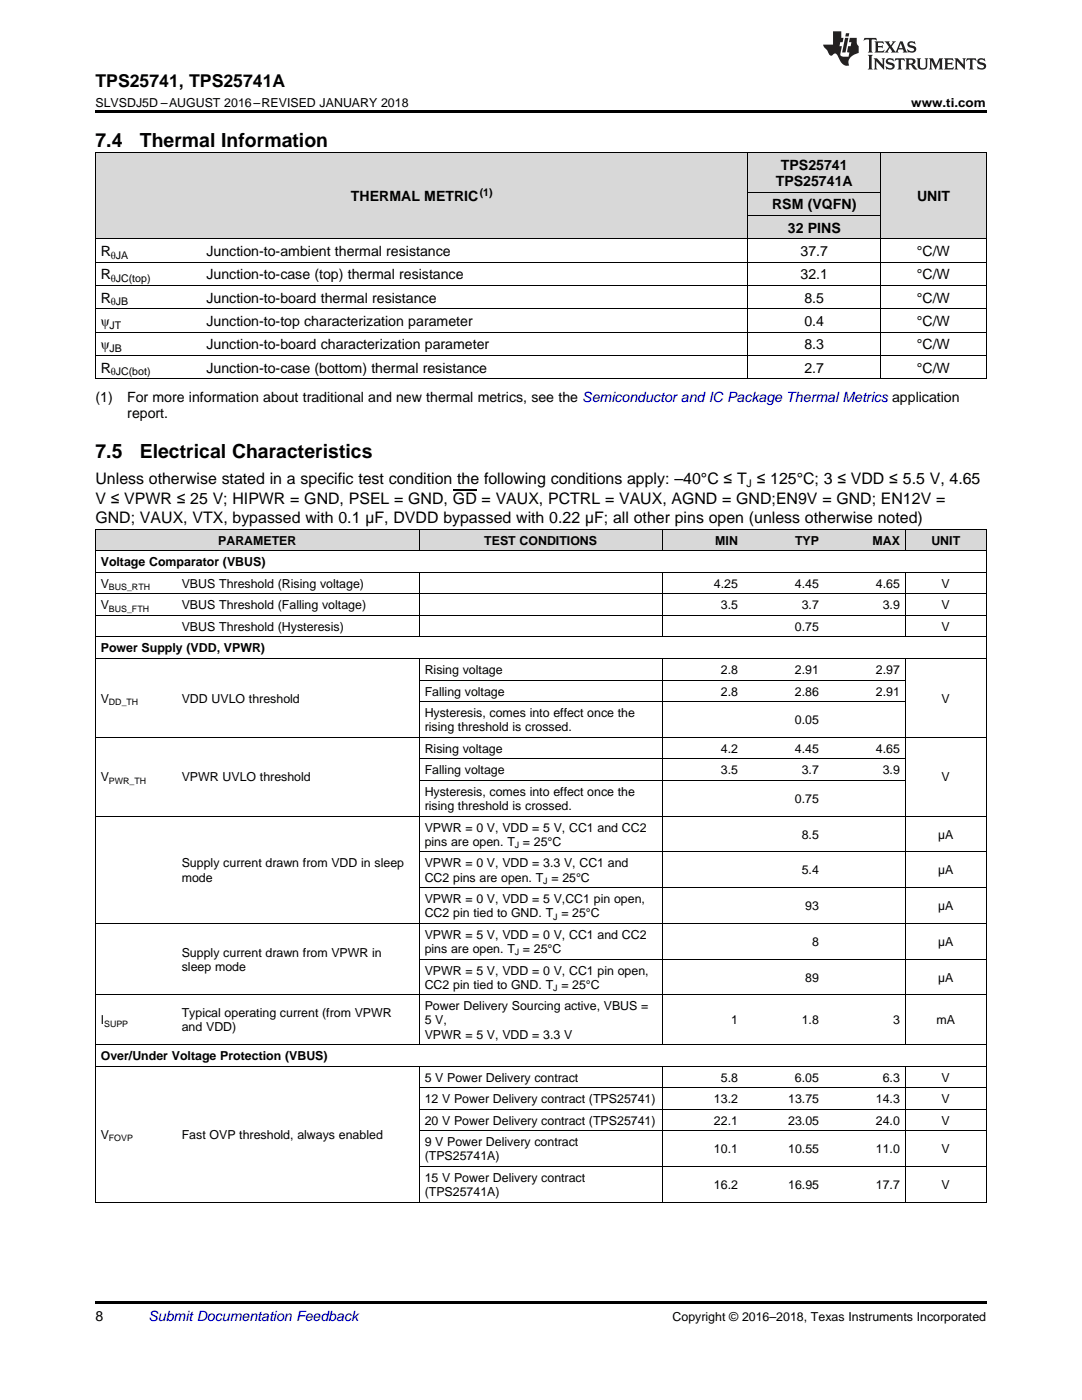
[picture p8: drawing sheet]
<svg xmlns="http://www.w3.org/2000/svg" width="216mm" height="279mm" viewBox="0 0 216 279" stroke-linecap="round" stroke-linejoin="round" font-family="sans-serif">
<defs><g id="words">
<g font-size="3.9">
<text x="19" y="29.3">7.4</text>
<text x="27.9" y="29.3">Thermal Information</text>
<text x="19" y="91.5">7.5</text>
<text x="27.9" y="91.5">Electrical Characteristics</text>
</g>
<text font-size="3.5" x="19" y="17.3">TPS25741, TPS25741A</text>
<g font-size="3.2">
<text x="19" y="96.6">Unless otherwise stated in a specific test condition the following conditions apply: –40°C ≤ T ≤ 125°C; 3 ≤ VDD ≤ 5.5 V, 4.65</text>
<text x="19" y="100.5">V ≤ VPWR ≤ 25 V; HIPWR = GND, PSEL = GND, GD = VAUX, PCTRL = VAUX, AGND = GND;EN9V = GND; EN12V =</text>
<text x="19" y="104.4">GND; VAUX, VTX, bypassed with 0.1 µF, DVDD bypassed with 0.22 µF; all other pins open (unless otherwise noted)</text>
</g>
<g font-size="2.8">
<text x="155.8" y="33.9">TPS25741</text>
<text x="70" y="40.2">THERMAL METRIC</text>
<text x="154.1" y="41.8">RSM (VQFN)</text>
<text x="154.8" y="37.1">TPS25741A</text>
<text x="183" y="40.2">UNIT</text>
<text x="157.2" y="46.4">32 PINS</text>
<text x="20.1" y="51.1">R</text>
<text x="41.2" y="51.1">Junction-to-ambient thermal resistance</text>
<text x="159.7" y="51.1">37.7</text>
<text x="183" y="51.1">°C/W</text>
<text x="20.1" y="55.7">R</text>
<text x="41.2" y="55.7">Junction-to-case (top) thermal resistance</text>
<text x="159.7" y="55.7">32.1</text>
<text x="183" y="55.7">°C/W</text>
<text x="20.1" y="60.4">R</text>
<text x="20.1" y="65.1">ψ</text>
<text x="41.2" y="60.4">Junction-to-board thermal resistance</text>
<text x="41.2" y="65.1">Junction-to-top characterization parameter</text>
<text x="160.5" y="60.4">8.5</text>
<text x="160.5" y="65.1">0.4</text>
<text x="183" y="60.4">°C/W</text>
<text x="183" y="65.1">°C/W</text>
<text x="20.1" y="69.7">ψ</text>
<text x="41.2" y="69.7">Junction-to-board characterization parameter</text>
<text x="160.5" y="69.7">8.3</text>
<text x="183" y="69.7">°C/W</text>
<text x="20.1" y="74.4">R</text>
<text x="41.2" y="74.4">Junction-to-case (bottom) thermal resistance</text>
<text x="160.5" y="74.4">2.7</text>
<text x="183" y="74.4">°C/W</text>
<text x="19" y="80.2">(1)</text>
<text x="25.4" y="80.2">For more information about traditional and new thermal metrics, see the Semiconductor and IC Package Thermal Metrics application</text>
<text x="25.4" y="83.4">report.</text>
<text x="19" y="263.6">8</text>
</g>
<text font-size="2.8" fill="#0000c8" x="29.6" y="263.6">Submit Documentation Feedback</text>
<g font-size="2.5">
<text x="19" y="21.4">SLVSDJ5D –AUGUST 2016–REVISED JANUARY 2018</text>
<text x="181.8" y="21.4">www.ti.com</text>
<text x="20.1" y="113">Voltage Comparator (VBUS)</text>
<text x="43.5" y="108.7">PARAMETER</text>
<text x="96.6" y="108.7">TEST CONDITIONS</text>
<text x="142.7" y="108.7">MIN</text>
<text x="158.6" y="108.7">TYP</text>
<text x="174.1" y="108.7">MAX</text>
<text x="185.8" y="108.7">UNIT</text>
<text x="20.1" y="117.3">V</text>
<text x="36.3" y="117.3">VBUS Threshold (Rising voltage)</text>
<text x="142.5" y="117.3">4.25</text>
<text x="158.6" y="117.3">4.45</text>
<text x="174.8" y="117.3">4.65</text>
<text x="187.9" y="117.3">V</text>
<text x="20.1" y="121.6">V</text>
<text x="36.3" y="121.6">VBUS Threshold (Falling voltage)</text>
<text x="36.3" y="125.9">VBUS Threshold (Hysteresis)</text>
<text x="143.8" y="121.6">3.5</text>
<text x="158.6" y="125.9">0.75</text>
<text x="160" y="121.6">3.7</text>
<text x="176.1" y="121.6">3.9</text>
<text x="187.9" y="121.6">V</text>
<text x="187.9" y="125.9">V</text>
<text x="20.1" y="130.2">Power Supply (VDD, VPWR)</text>
<text x="84.7" y="134.5">Rising voltage</text>
<text x="143.8" y="134.5">2.8</text>
<text x="158.6" y="134.5">2.91</text>
<text x="174.8" y="134.5">2.97</text>
<text x="20.1" y="140.2">V</text>
<text x="36.3" y="140.2">VDD UVLO threshold</text>
<text x="84.7" y="138.8">Falling voltage</text>
<text x="84.7" y="143.1">Hysteresis, comes into effect once the</text>
<text x="143.8" y="138.8">2.8</text>
<text x="158.6" y="138.8">2.86</text>
<text x="174.8" y="138.8">2.91</text>
<text x="187.9" y="140.2">V</text>
<text x="84.7" y="145.9">rising threshold is crossed.</text>
<text x="158.6" y="144.5">0.05</text>
<text x="20.1" y="156">V</text>
<text x="36.3" y="156">VPWR UVLO threshold</text>
<text x="84.7" y="150.2">Rising voltage</text>
<text x="84.7" y="154.6">Falling voltage</text>
<text x="143.8" y="150.2">4.2</text>
<text x="143.8" y="154.6">3.5</text>
<text x="158.6" y="150.2">4.45</text>
<text x="160" y="154.6">3.7</text>
<text x="174.8" y="150.2">4.65</text>
<text x="176.1" y="154.6">3.9</text>
<text x="187.9" y="156">V</text>
<text x="84.7" y="158.9">Hysteresis, comes into effect once the</text>
<text x="84.7" y="161.7">rising threshold is crossed.</text>
<text x="158.6" y="160.3">0.75</text>
<text x="84.7" y="166">VPWR = 0 V, VDD = 5 V, CC1 and CC2</text>
<text x="160" y="167.4">8.5</text>
<text x="187.2" y="167.4">µA</text>
<text x="36.3" y="173.1">Supply current drawn from VDD in sleep</text>
<text x="84.7" y="168.8">pins are open. T = 25°C</text>
<text x="84.7" y="173.1">VPWR = 0 V, VDD = 3.3 V, CC1 and</text>
<text x="36.3" y="175.9">mode</text>
<text x="84.7" y="175.9">CC2 pins are open. T = 25°C</text>
<text x="160" y="174.5">5.4</text>
<text x="187.2" y="174.5">µA</text>
<text x="84.7" y="180.2">VPWR = 0 V, VDD = 5 V,CC1 pin open,</text>
<text x="84.7" y="183.1">CC2 pin tied to GND. T = 25°C</text>
<text x="160.7" y="181.6">93</text>
<text x="187.2" y="181.6">µA</text>
<text x="36.3" y="190.9">Supply current drawn from VPWR in</text>
<text x="84.7" y="187.4">VPWR = 5 V, VDD = 0 V, CC1 and CC2</text>
<text x="84.7" y="190.2">pins are open. T = 25°C</text>
<text x="162.1" y="188.8">8</text>
<text x="187.2" y="188.8">µA</text>
<text x="36.3" y="193.7">sleep mode</text>
<text x="84.7" y="194.5">VPWR = 5 V, VDD = 0 V, CC1 pin open,</text>
<text x="84.7" y="197.3">CC2 pin tied to GND. T = 25°C</text>
<text x="160.7" y="195.9">89</text>
<text x="187.2" y="195.9">µA</text>
<text x="36.3" y="203">Typical operating current (from VPWR</text>
<text x="84.7" y="201.6">Power Delivery Sourcing active, VBUS =</text>
<text x="20.1" y="204.4">I</text>
<text x="36.3" y="205.8">and VDD)</text>
<text x="84.7" y="204.4">5 V,</text>
<text x="84.7" y="207.3">VPWR = 5 V, VDD = 3.3 V</text>
<text x="145.9" y="204.4">1</text>
<text x="160" y="204.4">1.8</text>
<text x="178.2" y="204.4">3</text>
<text x="186.9" y="204.4">mA</text>
<text x="20.1" y="211.6">Over/Under Voltage Protection (VBUS)</text>
<text x="84.7" y="215.9">5 V Power Delivery contract</text>
<text x="143.8" y="215.9">5.8</text>
<text x="158.6" y="215.9">6.05</text>
<text x="176.1" y="215.9">6.3</text>
<text x="187.9" y="215.9">V</text>
<text x="84.7" y="220.2">12 V Power Delivery contract (TPS25741)</text>
<text x="142.5" y="220.2">13.2</text>
<text x="157.3" y="220.2">13.75</text>
<text x="174.8" y="220.2">14.3</text>
<text x="187.9" y="220.2">V</text>
<text x="20.1" y="227.3">V</text>
<text x="36.3" y="227.3">Fast OVP threshold, always enabled</text>
<text x="84.7" y="224.5">20 V Power Delivery contract (TPS25741)</text>
<text x="142.5" y="224.5">22.1</text>
<text x="157.3" y="224.5">23.05</text>
<text x="174.8" y="224.5">24.0</text>
<text x="187.9" y="224.5">V</text>
<text x="84.7" y="228.8">9 V Power Delivery contract</text>
<text x="84.7" y="231.6">(TPS25741A)</text>
<text x="142.5" y="230.2">10.1</text>
<text x="157.3" y="230.2">10.55</text>
<text x="174.8" y="230.2">11.0</text>
<text x="187.9" y="230.2">V</text>
<text x="84.7" y="235.9">15 V Power Delivery contract</text>
<text x="84.7" y="238.7">(TPS25741A)</text>
<text x="142.5" y="237.3">16.2</text>
<text x="157.3" y="237.3">16.95</text>
<text x="174.8" y="237.3">17.7</text>
<text x="187.9" y="237.3">V</text>
<text x="134.2" y="263.6">Copyright © 2016–2018, Texas Instruments Incorporated</text>
</g>
<g font-size="2.1">
<text x="95.7" y="39.1">(1)</text>
<text x="22.1" y="51.6">θJA</text>
<text x="22.1" y="56.3">θJC(top)</text>
<text x="21.9" y="65.6">JT</text>
<text x="22.1" y="61">θJB</text>
<text x="21.9" y="70.3">JB</text>
<text x="22.1" y="74.9">θJC(bot)</text>
<text x="149" y="97.3">J</text>
</g>
<g font-size="1.8">
<text x="21.7" y="117.8">BUS_RTH</text>
<text x="21.7" y="122.1">BUS_FTH</text>
<text x="21.7" y="140.7">DD_TH</text>
<text x="21.7" y="156.5">PWR_TH</text>
<text x="102.7" y="169.3">J</text>
<text x="108.4" y="176.4">J</text>
<text x="110.4" y="183.6">J</text>
<text x="102.7" y="190.7">J</text>
<text x="110.4" y="197.8">J</text>
<text x="20.8" y="204.9">SUPP</text>
<text x="21.7" y="227.8">FOVP</text>
</g>
</g></defs>
<g fill="#d8d8d8">
<path d="M19 105.7h16.2v4.3h-16.2z"/>
<path d="M35.2 105.7h48.5v4.3h-48.5z"/>
<path d="M83.7 105.7h48.5v4.3h-48.5z"/>
<path d="M132.2 105.7h16.1v4.3h-16.1z"/>
<path d="M148.3 105.7h16.2v4.3h-16.2z"/>
<path d="M164.5 105.7h16.2v4.3h-16.2z"/>
<path d="M180.7 105.7h16.1v4.3h-16.1z"/>
<path d="M19 30.6h21.1v17.1h-21.1z"/>
<path d="M40.1 30.6h109.2v17.1h-109.2z"/>
<path d="M175.7 30.6h21.1v17.1h-21.1z"/>
<path d="M149.3 43h26.4v4.7h-26.4z"/>
<path d="M149.3 38.4h26.4v4.6h-26.4z"/>
<path d="M149.3 30.6h26.4v7.8h-26.4z"/>
</g>
<path d="M19 22h177.8v.5h-177.8zM19 75.6h.2zM149.2 75.6h.1zM175.6 75.6h.1zM196.7 75.6h.1zM19 259.7h177.8v.5h-177.8z" fill="#000"/>
<g fill="none" stroke="#000" stroke-width=".2">
<path d="M19 30.5h177.8M19.1 30.5v45.1M149.2 30.5v45.1M149.3 38.3h26.4M175.7 30.5v45.1M196.8 30.5v45.1M19 57h177.8M19 52.3h177.8M19 47.6h177.8M149.3 43h26.4M19 75.6h177.8M19 70.9h177.8"/>
<path d="M19 66.3h177.8M19 61.6h177.8M19 118.5h177.8M19 114.2h177.8M19 109.9h177.8M19 105.6h177.8M19.1 105.6v134.4M83.6 105.6v4.4M83.6 114.2v13M132.1 105.6v4.4M132.1 114.2v13M180.6 105.6v4.4"/>
<path d="M180.6 114.2v13M196.8 105.6v134.4M19 131.4h177.8M19 127.1h177.8M19 122.8h177.8M83.6 131.4v77.1M83.7 135.7h97M132.1 131.4v77.1M180.6 131.4v77.1M19 147.2h177.8M83.7 155.8h97M83.7 151.5h97"/>
<path d="M83.7 140h97M19 162.9h177.8M83.7 177.1h113.1M83.7 170h113.1M19 198.5h177.8M19 184.3h177.8M83.7 191.4h113.1M19 212.8h177.8M19 208.5h177.8M83.6 212.8v27.2M83.7 217.1h113.1M132.1 212.8v27.2"/>
<path d="M180.6 212.8v27.2M19 239.9h177.8M83.7 232.8h113.1M83.7 225.7h113.1M83.7 221.4h113.1"/>
</g>
<g fill="#231f20">
<path d="M172.5 7.6l-.1 .5 .4-.2h.6v.1v2.1l-.2 .4h.9l-.2-.4v-2.1l.1-.1h.5l.5 .2-.2-.5zM174.5 8.3l.2 .3v1.5l-.2 .4h1.8l.2-.6a1.04 1.04 0 0 1-1.3 .2v-.7h.6l.3 .2v-.6l-.3 .2h-.6v-.6l.8-.1 .4 .3-.2-.5zM176.5 8.3l.9 1.1-.9 1.1h.8l-.2-.2 .4-.7 .5 .7-.2 .2h1.5l-.2-.2 .2-.4h.9l.1 .4-.2 .2h1l-.3-.3-.7-1.9h-.5l-.9 2-.8-1 .9-1h-.8l.1 .3-.4 .5-.3-.6 .1-.2zM179.7 8.6l.4 1h-.7zM181.3 8.4a.63 .63 0 0 0-.2 .7 .63 .63 0 0 0 .6 .4l.6 .2 .1 .2a.75 .75 0 0 1-.7 .4 .75 .75 0 0 1-.6-.5l.1 .7 .1-.1a1.11 1.11 0 0 0 1.5-.6 1.13 1.13 0 0 0-1.2-.8l-.1-.4a1.04 1.04 0 0 1 1.2 .2l-.2-.5-.2 .1-.4-.2zM173.2 10.9l.2 .4v2.2l-.2 .4h1l-.3-.4v-2.2l.3-.4zM174.3 11.6l.3 .4v1.5l-.3 .4h.8l-.2-.4v-1.3l1.5 1.7v-1.9l.2-.4h-.7l.2 .4v.9l-1.1-1.3zM177 11.8a.62 .62 0 0 0-.2 .7 .62 .62 0 0 0 .6 .4l.6 .1 .1 .3a.76 .76 0 0 1-.7 .3 .76 .76 0 0 1-.7-.4l.2 .7 .1-.1a1.11 1.11 0 0 0 1.5-.6 1.13 1.13 0 0 0-1.2-.8l-.1-.4a1.04 1.04 0 0 1 1.2 .2l-.2-.6-.2 .1-.5-.1zM178.7 11.6l-.2 .6a.61 .61 0 0 1 .8-.3v1.6l-.2 .4h.9l-.2-.4v-1.6a.63 .63 0 0 1 .7 .3l-.1-.6zM180.6 11.6l.3 .4v1.5l-.3 .4h1l-.2-.2-.1-.8 .6 .2a.76 .76 0 0 0 1.2 .7l-1-1a.58 .58 0 0 0 .6-.5 .58 .58 0 0 0-.5-.6zM181.4 11.9h.1a.45 .45 0 0 1 .5 .1 .45 .45 0 0 1 .1 .5l-.8 .2zM182.9 11.6l.2 .2a2.17 2.17 0 0 0 .3 1.9 .99 .99 0 0 0 1.6-.6v-1.1l.2-.4h-.7l.2 .2a1.92 1.92 0 0 1-.2 1.8 .6 .6 0 0 1-.9-.5v-1.1l.2-.4zM185.4 11.6l.2 .4v1.5l-.2 .4h.7l-.2-.4v-1.4l.8 1.8 .8-1.8v1.4l-.2 .4h.9l-.2-.4v-1.5l.2-.4h-.8l-.6 1.5-.6-1.5zM188.4 11.6l.2 .4v1.5l-.2 .4h1.8l.1-.6a1.04 1.04 0 0 1-1.2 .1v-.6h.5l.4 .2v-.6l-.4 .2h-.5v-.7h.8l.3 .3-.1-.6zM190.5 11.6l.2 .4v1.5l-.2 .4h.7l-.2-.4v-1.3l1.5 1.7v-1.9l.2-.4h-.7l.2 .4v.9l-1.1-1.3zM192.9 11.6l-.1 .6a.61 .61 0 0 1 .7-.3l.1 1.6-.3 .4h1l-.3-.4 .1-1.6a.63 .63 0 0 1 .7 .3l-.1-.6zM195.2 11.8a.62 .62 0 0 0-.2 .7 .62 .62 0 0 0 .6 .4l.6 .1 .1 .3a.76 .76 0 0 1-.7 .3 .76 .76 0 0 1-.6-.4l.1 .7 .1-.1a1.11 1.11 0 0 0 1.6-.6 1.13 1.13 0 0 0-1.3-.8l-.1-.4a1.04 1.04 0 0 1 1.2 .2l-.1-.6-.2 .1-.5-.1z"/>
<path d="M166.2 6.3v2.6h-1.9v.4l.8 .9a.91 .91 0 0 0 1 .8 .56 .56 0 0 1 .5-.3 .56 .56 0 0 1 .5 .3l.4 .8a1.53 1.53 0 0 0 1.9 1.2 1.54 1.54 0 0 1 1-2.1l.9-.3v-1.4a1.52 1.52 0 0 1-.4-1.6h-1.3l-.2 .8h.5l-.2 .8h-.5l-.1 1v.2l.4 .1-.2 .8a1.93 1.93 0 0 1-1.6-.3l.3-1.8h-.5l.2-.8h.4l.2-.8h-.4v-1.3zM168.6 7.6l-.6 2.9h.7l.6-2.9zM168.8 6.6l-.1 .7h.6l.2-.7z"/>
</g>
<path d="M90.4 97.7h4.7" fill="none" stroke="#000" stroke-width=".21"/>
<use href="#words"/>
</svg>
